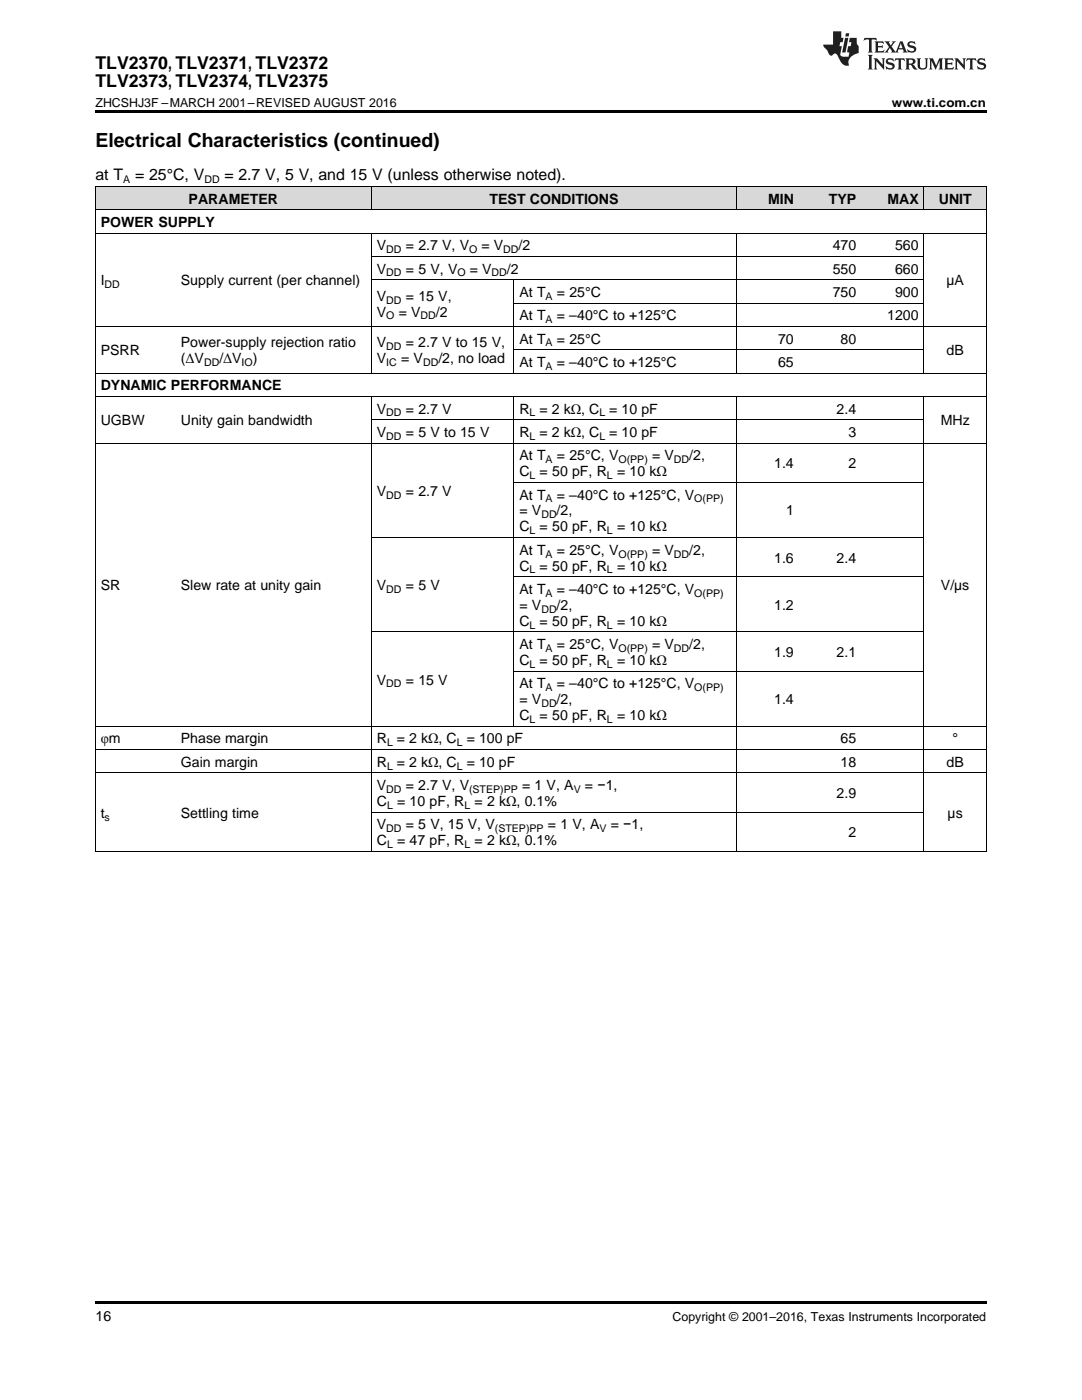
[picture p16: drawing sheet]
<svg xmlns="http://www.w3.org/2000/svg" width="216mm" height="279mm" viewBox="0 0 216 279" stroke-linecap="round" stroke-linejoin="round" font-family="sans-serif">
<defs><g id="words">
<text font-size="3.9" x="19" y="29.3">Electrical Characteristics (continued)</text>
<g font-size="3.5">
<text x="19" y="13.8">TLV2370, TLV2371, TLV2372</text>
<text x="19" y="17.3">TLV2373, TLV2374, TLV2375</text>
</g>
<g font-size="3.2">
<text x="19" y="36">at T</text>
<text x="27" y="36">= 25°C, V</text>
<text x="44.8" y="36">= 2.7 V, 5 V, and 15 V (unless otherwise noted).</text>
</g>
<g font-size="2.8">
<text x="37.6" y="40.6">PARAMETER</text>
<text x="97.7" y="40.6">TEST CONDITIONS</text>
<text x="153.2" y="40.6">MIN</text>
<text x="165.4" y="40.6">TYP</text>
<text x="177.1" y="40.6">MAX</text>
<text x="187.3" y="40.6">UNIT</text>
<text x="20.1" y="45.3">POWER SUPPLY</text>
<text x="75.2" y="50">V</text>
<text x="81" y="50">= 2.7 V, V</text>
<text x="96.1" y="50">= V</text>
<text x="103.5" y="50">/2</text>
<text x="166.2" y="50">470</text>
<text x="178.6" y="50">560</text>
<text x="20.1" y="56.9">I</text>
<text x="36.1" y="56.9">Supply current (per channel)</text>
<text x="75.2" y="54.6">V</text>
<text x="81" y="54.6">= 5 V, V</text>
<text x="93.7" y="54.6">= V</text>
<text x="101.2" y="54.6">/2</text>
<text x="103.6" y="59.3">At T</text>
<text x="111.1" y="59.3">= 25°C</text>
<text x="166.2" y="54.6">550</text>
<text x="166.2" y="59.3">750</text>
<text x="178.6" y="54.6">660</text>
<text x="178.6" y="59.3">900</text>
<text x="188.8" y="56.9">µA</text>
<text x="75.2" y="60">V</text>
<text x="75.2" y="63.2">V</text>
<text x="79.6" y="63.2">= V</text>
<text x="81" y="60">= 15 V,</text>
<text x="87" y="63.2">/2</text>
<text x="103.6" y="63.9">At T</text>
<text x="111.1" y="63.9">= –40°C to +125°C</text>
<text x="177" y="63.9">1200</text>
<text x="20.1" y="70.9">PSRR</text>
<text x="36.1" y="69.3">Power-supply rejection ratio</text>
<text x="75.2" y="69.3">V</text>
<text x="81" y="69.3">= 2.7 V to 15 V,</text>
<text x="103.6" y="68.6">At T</text>
<text x="111.1" y="68.6">= 25°C</text>
<text x="155.3" y="68.6">70</text>
<text x="167.7" y="68.6">80</text>
<text x="188.9" y="70.9">dB</text>
<text x="20.1" y="77.9">DYNAMIC PERFORMANCE</text>
<text x="36.1" y="72.5">(ΔV</text>
<text x="43.8" y="72.5">/ΔV</text>
<text x="50.4" y="72.5">)</text>
<text x="75.2" y="72.5">V</text>
<text x="80" y="72.5">= V</text>
<text x="87.5" y="72.5">/2, no load</text>
<text x="103.6" y="73.2">At T</text>
<text x="111.1" y="73.2">= –40°C to +125°C</text>
<text x="155.3" y="73.2">65</text>
<text x="75.2" y="82.5">V</text>
<text x="81" y="82.5">= 2.7 V</text>
<text x="103.6" y="82.5">R = 2 kΩ, C</text>
<text x="121.6" y="82.5">= 10 pF</text>
<text x="166.9" y="82.5">2.4</text>
<text x="20.1" y="84.9">UGBW</text>
<text x="36.1" y="84.9">Unity gain bandwidth</text>
<text x="75.2" y="87.2">V</text>
<text x="81" y="87.2">= 5 V to 15 V</text>
<text x="103.6" y="87.2">R = 2 kΩ, C</text>
<text x="121.6" y="87.2">= 10 pF</text>
<text x="169.3" y="87.2">3</text>
<text x="187.7" y="84.9">MHz</text>
<text x="103.6" y="91.9">At T</text>
<text x="103.6" y="95">C</text>
<text x="107.7" y="95">= 50 pF, R</text>
<text x="111.1" y="91.9">= 25°C, V</text>
<text x="123.1" y="95">= 10 kΩ</text>
<text x="130.1" y="91.9">= V</text>
<text x="137.5" y="91.9">/2,</text>
<text x="154.5" y="93.5">1.4</text>
<text x="169.3" y="93.5">2</text>
<text x="75.2" y="99">V</text>
<text x="81" y="99">= 2.7 V</text>
<text x="103.6" y="99.7">At T</text>
<text x="111.1" y="99.7">= –40°C to +125°C, V</text>
<text x="103.6" y="102.9">= V</text>
<text x="103.6" y="106">C</text>
<text x="107.7" y="106">= 50 pF, R</text>
<text x="111.1" y="102.9">/2,</text>
<text x="123.1" y="106">= 10 kΩ</text>
<text x="156.8" y="102.9">1</text>
<text x="103.6" y="110.7">At T</text>
<text x="103.6" y="113.9">C</text>
<text x="107.7" y="113.9">= 50 pF, R</text>
<text x="111.1" y="110.7">= 25°C, V</text>
<text x="123.1" y="113.9">= 10 kΩ</text>
<text x="130.1" y="110.7">= V</text>
<text x="137.5" y="110.7">/2,</text>
<text x="154.5" y="112.3">1.6</text>
<text x="166.9" y="112.3">2.4</text>
<text x="20.1" y="117.8">SR</text>
<text x="36.1" y="117.8">Slew rate at unity gain</text>
<text x="75.2" y="117.8">V</text>
<text x="81" y="117.8">= 5 V</text>
<text x="103.6" y="118.5">At T</text>
<text x="111.1" y="118.5">= –40°C to +125°C, V</text>
<text x="187.7" y="117.8">V/µs</text>
<text x="103.6" y="121.7">= V</text>
<text x="103.6" y="124.9">C</text>
<text x="107.7" y="124.9">= 50 pF, R</text>
<text x="111.1" y="121.7">/2,</text>
<text x="123.1" y="124.9">= 10 kΩ</text>
<text x="154.5" y="121.7">1.2</text>
<text x="103.6" y="129.5">At T</text>
<text x="111.1" y="129.5">= 25°C, V</text>
<text x="130.1" y="129.5">= V</text>
<text x="137.5" y="129.5">/2,</text>
<text x="154.5" y="131.1">1.9</text>
<text x="166.9" y="131.1">2.1</text>
<text x="75.2" y="136.6">V</text>
<text x="81" y="136.6">= 15 V</text>
<text x="103.6" y="132.7">C</text>
<text x="103.6" y="137.4">At T</text>
<text x="107.7" y="132.7">= 50 pF, R</text>
<text x="111.1" y="137.4">= –40°C to +125°C, V</text>
<text x="123.1" y="132.7">= 10 kΩ</text>
<text x="103.6" y="140.5">= V</text>
<text x="103.6" y="143.7">C</text>
<text x="107.7" y="143.7">= 50 pF, R</text>
<text x="111.1" y="140.5">/2,</text>
<text x="123.1" y="143.7">= 10 kΩ</text>
<text x="154.5" y="140.5">1.4</text>
<text x="20.1" y="148.4">φm</text>
<text x="36.1" y="148.4">Phase margin</text>
<text x="75.2" y="148.4">R = 2 kΩ, C</text>
<text x="93.1" y="148.4">= 100 pF</text>
<text x="167.7" y="148.4">65</text>
<text x="190" y="148.4">°</text>
<text x="36.1" y="153">Gain margin</text>
<text x="75.2" y="153">R = 2 kΩ, C</text>
<text x="93.1" y="153">= 10 pF</text>
<text x="167.7" y="153">18</text>
<text x="188.9" y="153">dB</text>
<text x="75.2" y="157.7">V</text>
<text x="75.2" y="160.9">C</text>
<text x="79.2" y="160.9">= 10 pF, R</text>
<text x="81" y="157.7">= 2.7 V, V</text>
<text x="94.7" y="160.9">= 2 kΩ, 0.1%</text>
<text x="104.2" y="157.7">= 1 V, A</text>
<text x="116.7" y="157.7">= −1,</text>
<text x="166.9" y="159.3">2.9</text>
<text x="20.1" y="163.2">t</text>
<text x="36.1" y="163.2">Settling time</text>
<text x="75.2" y="165.5">V</text>
<text x="81" y="165.5">= 5 V, 15 V, V</text>
<text x="109.3" y="165.5">= 1 V, A</text>
<text x="121.9" y="165.5">= −1,</text>
<text x="169.3" y="167.1">2</text>
<text x="189.1" y="163.2">µs</text>
<text x="75.2" y="168.7">C</text>
<text x="79.2" y="168.7">= 47 pF, R</text>
<text x="94.7" y="168.7">= 2 kΩ, 0.1%</text>
<text x="19" y="263.6">16</text>
</g>
<g font-size="2.5">
<text x="19" y="21.4">ZHCSHJ3F –MARCH 2001–REVISED AUGUST 2016</text>
<text x="178" y="21.4">www.ti.com.cn</text>
<text x="134.2" y="263.6">Copyright © 2001–2016, Texas Instruments Incorporated</text>
</g>
<g font-size="2.1">
<text x="24.6" y="36.6">A</text>
<text x="40.8" y="36.6">DD</text>
<text x="77.1" y="50.5">DD</text>
<text x="93.6" y="50.5">O</text>
<text x="100.4" y="50.5">DD</text>
<text x="20.9" y="57.5">DD</text>
<text x="77.1" y="55.2">DD</text>
<text x="91.3" y="55.2">O</text>
<text x="98.1" y="55.2">DD</text>
<text x="108.9" y="59.8">A</text>
<text x="77.1" y="60.6">DD</text>
<text x="77.1" y="63.7">O</text>
<text x="83.9" y="63.7">DD</text>
<text x="108.9" y="64.5">A</text>
<text x="77.1" y="69.9">DD</text>
<text x="108.9" y="69.1">A</text>
<text x="40.7" y="73.1">DD</text>
<text x="48.2" y="73.1">IO</text>
<text x="77.1" y="73.1">IC</text>
<text x="84.4" y="73.1">DD</text>
<text x="108.9" y="73.8">A</text>
<text x="77.1" y="83.1">DD</text>
<text x="105.7" y="83.1">L</text>
<text x="119.6" y="83.1">L</text>
<text x="77.1" y="87.8">DD</text>
<text x="105.7" y="87.8">L</text>
<text x="119.6" y="87.8">L</text>
<text x="105.7" y="95.6">L</text>
<text x="108.9" y="92.4">A</text>
<text x="121.1" y="95.6">L</text>
<text x="123.4" y="92.4">O(PP)</text>
<text x="134.5" y="92.4">DD</text>
<text x="77.1" y="99.5">DD</text>
<text x="108.9" y="100.3">A</text>
<text x="138.5" y="100.3">O(PP)</text>
<text x="105.7" y="106.6">L</text>
<text x="108" y="103.4">DD</text>
<text x="121.1" y="106.6">L</text>
<text x="108.9" y="111.3">A</text>
<text x="123.4" y="111.3">O(PP)</text>
<text x="134.5" y="111.3">DD</text>
<text x="77.1" y="118.4">DD</text>
<text x="105.7" y="114.4">L</text>
<text x="108.9" y="119.1">A</text>
<text x="121.1" y="114.4">L</text>
<text x="138.5" y="119.1">O(PP)</text>
<text x="105.7" y="125.4">L</text>
<text x="108" y="122.3">DD</text>
<text x="121.1" y="125.4">L</text>
<text x="108.9" y="130.1">A</text>
<text x="123.4" y="130.1">O(PP)</text>
<text x="134.5" y="130.1">DD</text>
<text x="77.1" y="137.2">DD</text>
<text x="105.7" y="133.3">L</text>
<text x="108.9" y="137.9">A</text>
<text x="121.1" y="133.3">L</text>
<text x="138.5" y="137.9">O(PP)</text>
<text x="108" y="141.1">DD</text>
<text x="77.2" y="148.9">L</text>
<text x="91.2" y="148.9">L</text>
<text x="105.7" y="144.3">L</text>
<text x="121.1" y="144.3">L</text>
<text x="77.2" y="153.6">L</text>
<text x="91.2" y="153.6">L</text>
<text x="77.1" y="158.3">DD</text>
<text x="77.2" y="161.4">L</text>
<text x="92.7" y="161.4">L</text>
<text x="93.6" y="158.3">(STEP)PP</text>
<text x="114.5" y="158.3">V</text>
<text x="20.9" y="163.8">s</text>
<text x="77.1" y="166.1">DD</text>
<text x="98.7" y="166.1">(STEP)PP</text>
<text x="119.6" y="166.1">V</text>
<text x="77.2" y="169.3">L</text>
<text x="92.7" y="169.3">L</text>
</g>
</g></defs>
<g fill="#d8d8d8">
<path d="M19 37.3h16v4.6h-16z"/>
<path d="M35 37.3h39.2v4.6h-39.2z"/>
<path d="M74.2 37.3h28.4v4.6h-28.4z"/>
<path d="M102.6 37.3h44.4v4.6h-44.4z"/>
<path d="M147 37.3h12.5v4.6h-12.5z"/>
<path d="M159.5 37.3h12.4v4.6h-12.4z"/>
<path d="M171.9 37.3h12.5v4.6h-12.5z"/>
<path d="M184.4 37.3h12.4v4.6h-12.4z"/>
</g>
<path d="M19 22h177.8v.5h-177.8zM19 259.7h177.8v.5h-177.8z" fill="#000"/>
<g fill="none" stroke="#000" stroke-width=".2">
<path d="M19 37.2h177.8v132.8M19.1 37.2v132.8M74.1 37.2v4.7M147 37.2v4.7M184.3 37.2v4.7M19 46.5h177.8M19 41.9h177.8M74.1 46.6v27.9M74.2 55.8h110.2M74.2 51.2h110.2M102.5 55.9v18.6M147 46.6v27.9"/>
<path d="M184.3 46.6v27.9M19 79.1h177.8M19 74.5h177.8M19 65.1h177.8M74.1 79.2v90.8M102.5 79.2v65.8M102.6 69.8h81.8M102.6 60.5h81.8M147 79.2v90.8M184.3 79.2v90.8M19 88.4h177.8M74.2 83.8h110.2"/>
<path d="M102.6 96.3h81.8M74.2 107.3h110.2M102.6 115.1h81.8M74.2 126.1h110.2M102.6 133.9h81.8M19 154.3h177.8M19 149.6h177.8M19 144.9h177.8M19 169.9h177.8M74.2 162.1h110.2"/>
</g>
<g fill="#231f20">
<path d="M172.5 7.6l-.1 .5 .4-.2h.6v.1v2.1l-.2 .4h.9l-.2-.4v-2.1l.1-.1h.5l.5 .2-.2-.5zM174.5 8.3l.2 .3v1.5l-.2 .4h1.8l.2-.6a1.04 1.04 0 0 1-1.3 .2v-.7h.6l.3 .2v-.6l-.3 .2h-.6v-.6l.8-.1 .4 .3-.2-.5zM176.5 8.3l.9 1.1-.9 1.1h.8l-.2-.2 .4-.7 .5 .7-.2 .2h1.5l-.2-.2 .2-.4h.9l.1 .4-.2 .2h1l-.3-.3-.7-1.9h-.5l-.9 2-.8-1 .9-1h-.8l.1 .3-.4 .5-.3-.6 .1-.2zM179.7 8.6l.4 1h-.7zM181.3 8.4a.63 .63 0 0 0-.2 .7 .63 .63 0 0 0 .6 .4l.6 .2 .1 .2a.75 .75 0 0 1-.7 .4 .75 .75 0 0 1-.6-.5l.1 .7 .1-.1a1.11 1.11 0 0 0 1.5-.6 1.13 1.13 0 0 0-1.2-.8l-.1-.4a1.04 1.04 0 0 1 1.2 .2l-.2-.5-.2 .1-.4-.2zM173.2 10.9l.2 .4v2.2l-.2 .4h1l-.3-.4v-2.2l.3-.4zM174.3 11.6l.3 .4v1.5l-.3 .4h.8l-.2-.4v-1.3l1.5 1.7v-1.9l.2-.4h-.7l.2 .4v.9l-1.1-1.3zM177 11.8a.62 .62 0 0 0-.2 .7 .62 .62 0 0 0 .6 .4l.6 .1 .1 .3a.76 .76 0 0 1-.7 .3 .76 .76 0 0 1-.7-.4l.2 .7 .1-.1a1.11 1.11 0 0 0 1.5-.6 1.13 1.13 0 0 0-1.2-.8l-.1-.4a1.04 1.04 0 0 1 1.2 .2l-.2-.6-.2 .1-.5-.1zM178.7 11.6l-.2 .6a.61 .61 0 0 1 .8-.3v1.6l-.2 .4h.9l-.2-.4v-1.6a.63 .63 0 0 1 .7 .3l-.1-.6zM180.6 11.6l.3 .4v1.5l-.3 .4h1l-.2-.2-.1-.8 .6 .2a.76 .76 0 0 0 1.2 .7l-1-1a.58 .58 0 0 0 .6-.5 .58 .58 0 0 0-.5-.6zM181.4 11.9h.1a.45 .45 0 0 1 .5 .1 .45 .45 0 0 1 .1 .5l-.8 .2zM182.9 11.6l.2 .2a2.17 2.17 0 0 0 .3 1.9 .99 .99 0 0 0 1.6-.6v-1.1l.2-.4h-.7l.2 .2a1.92 1.92 0 0 1-.2 1.8 .6 .6 0 0 1-.9-.5v-1.1l.2-.4zM185.4 11.6l.2 .4v1.5l-.2 .4h.7l-.2-.4v-1.4l.8 1.8 .8-1.8v1.4l-.2 .4h.9l-.2-.4v-1.5l.2-.4h-.8l-.6 1.5-.6-1.5zM188.4 11.6l.2 .4v1.5l-.2 .4h1.8l.1-.6a1.04 1.04 0 0 1-1.2 .1v-.6h.5l.4 .2v-.6l-.4 .2h-.5v-.7h.8l.3 .3-.1-.6zM190.5 11.6l.2 .4v1.5l-.2 .4h.7l-.2-.4v-1.3l1.5 1.7v-1.9l.2-.4h-.7l.2 .4v.9l-1.1-1.3zM192.9 11.6l-.1 .6a.61 .61 0 0 1 .7-.3l.1 1.6-.3 .4h1l-.3-.4 .1-1.6a.63 .63 0 0 1 .7 .3l-.1-.6zM195.2 11.8a.62 .62 0 0 0-.2 .7 .62 .62 0 0 0 .6 .4l.6 .1 .1 .3a.76 .76 0 0 1-.7 .3 .76 .76 0 0 1-.6-.4l.1 .7 .1-.1a1.11 1.11 0 0 0 1.6-.6 1.13 1.13 0 0 0-1.3-.8l-.1-.4a1.04 1.04 0 0 1 1.2 .2l-.1-.6-.2 .1-.5-.1z"/>
<path d="M166.2 6.3v2.6h-1.9v.4l.8 .9a.91 .91 0 0 0 1 .8 .56 .56 0 0 1 .5-.3 .56 .56 0 0 1 .5 .3l.4 .8a1.53 1.53 0 0 0 1.9 1.2 1.54 1.54 0 0 1 1-2.1l.9-.3v-1.4a1.52 1.52 0 0 1-.4-1.6h-1.3l-.2 .8h.5l-.2 .8h-.5l-.1 1v.2l.4 .1-.2 .8a1.93 1.93 0 0 1-1.6-.3l.3-1.8h-.5l.2-.8h.4l.2-.8h-.4v-1.3zM168.6 7.6l-.6 2.9h.7l.6-2.9zM168.8 6.6l-.1 .7h.6l.2-.7z"/>
</g>
<use href="#words"/>
</svg>
